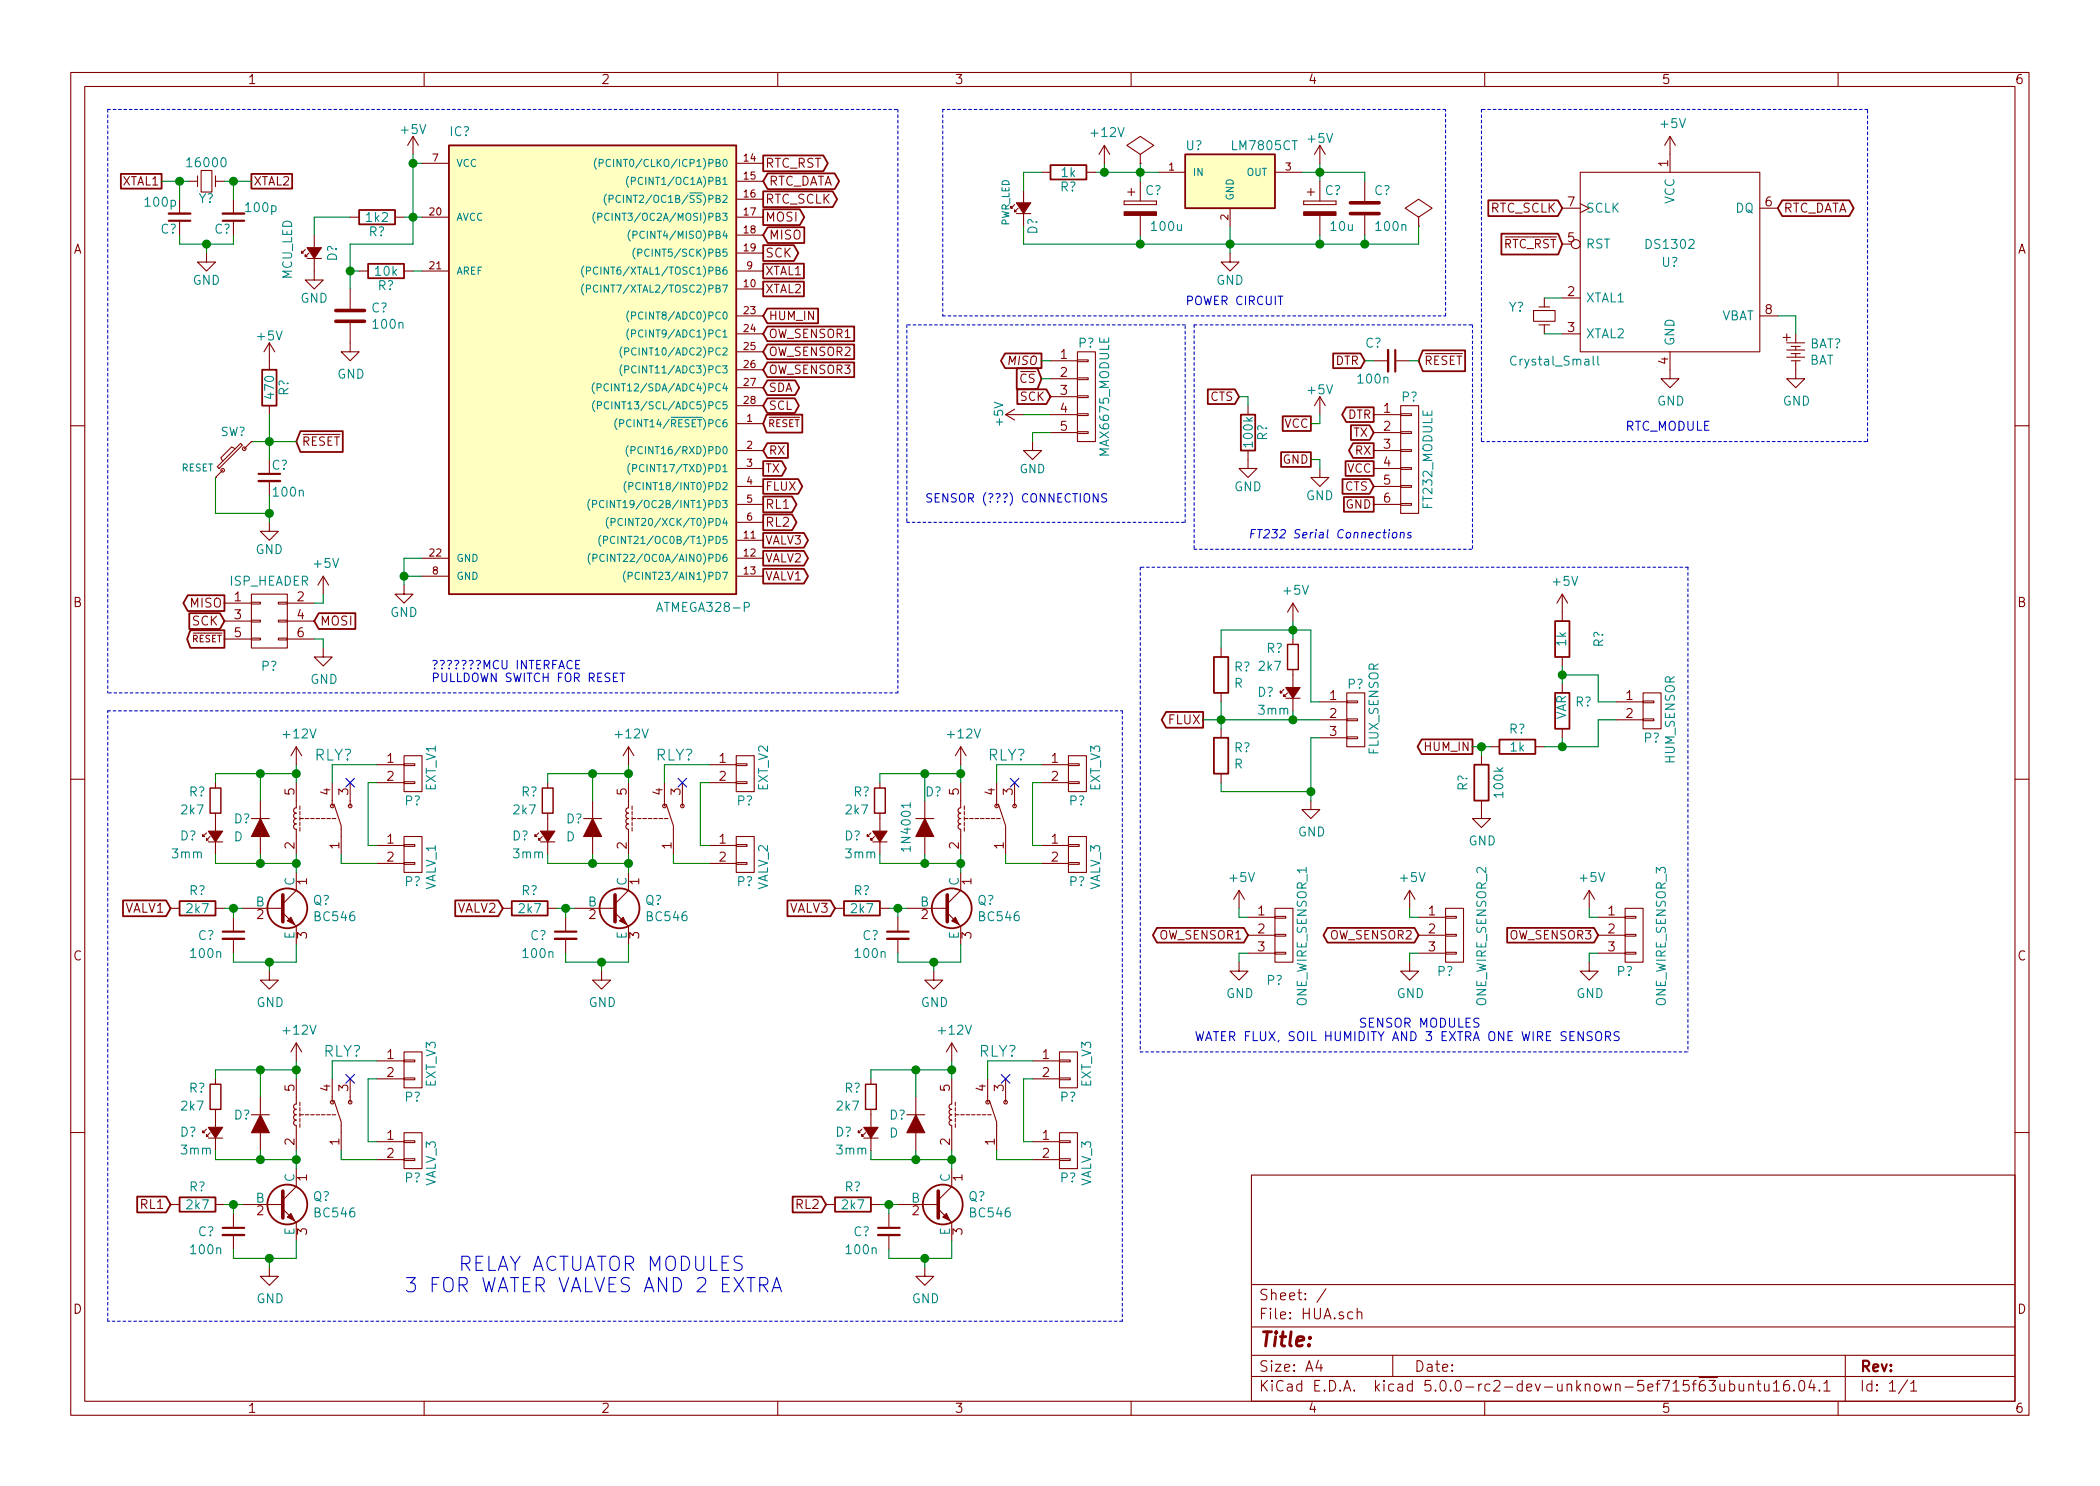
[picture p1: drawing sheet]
<svg xmlns="http://www.w3.org/2000/svg" width="297mm" height="210mm" viewBox="0 0 297 210" stroke-linecap="round" stroke-linejoin="round" font-family="sans-serif">
<defs><g id="words">
<g font-size="2.8" fill="#0000c2">
<text x="61" y="179.9">RELAY ACTUATOR MODULES</text>
<text x="57.1" y="182.9">3 FOR WATER VALVES AND 2 EXTRA</text>
</g>
<text font-size="2.8" fill="#840000" x="178" y="190.5">Title:</text>
<g font-size="2.1" fill="#008484">
<text x="44.4" y="107.6">RLY?</text>
<text x="92.7" y="107.6">RLY?</text>
<text x="139.7" y="107.6">RLY?</text>
<text x="45.7" y="149.5">RLY?</text>
<text x="138.4" y="149.5">RLY?</text>
</g>
<g font-size="2.1" fill="#840000">
<text x="178" y="184">Sheet: /</text>
<text x="178" y="186.7">File: HUA.sch</text>
<text x="178" y="196.9">KiCad E.D.A. kicad 5.0.0-rc2-dev-unknown-5ef715f63ubuntu16.04.1</text>
<text x="178" y="194.1">Size: A4</text>
<text x="200" y="194.1">Date:</text>
<text x="263" y="194.1">Rev:</text>
<text x="263" y="196.9">Id: 1/1</text>
</g>
<g font-size="1.8" fill="#840000">
<text x="35" y="11.9">1</text>
<text x="85" y="11.9">2</text>
<text x="135" y="11.9">3</text>
<text x="185" y="11.9">4</text>
<text x="235" y="11.9">5</text>
<text x="285" y="11.9">6</text>
<text x="108.2" y="23.7">RTC_RST</text>
<text x="236" y="23.6" transform="rotate(-90 236 23.6)">1</text>
<text x="108.2" y="28.8">RTC_SCLK</text>
<text x="108.7" y="26.3">RTC_DATA</text>
<text x="221.8" y="29.2">7</text>
<text x="249.7" y="29.2">6</text>
<text x="10.4" y="35.9">A</text>
<text x="108.2" y="31.4">MOSI</text>
<text x="108.7" y="33.9">MISO</text>
<text x="210.8" y="30.1">RTC_SCLK</text>
<text x="221.8" y="34.3">5</text>
<text x="252.2" y="30.1">RTC_DATA</text>
<text x="285.4" y="35.9">A</text>
<text x="108.2" y="36.4">SCK</text>
<text x="221.8" y="41.9">2</text>
<text x="221.8" y="47">3</text>
<text x="249.7" y="44.4">8</text>
<text x="150" y="50.8">1</text>
<text x="150" y="53.3">2</text>
<text x="236" y="51.5" transform="rotate(-90 236 51.5)">4</text>
<text x="150" y="55.9">3</text>
<text x="150" y="58.4">4</text>
<text x="195.7" y="58.4">1</text>
<text x="150" y="61">5</text>
<text x="195.7" y="61">2</text>
<text x="195.7" y="63.5">3</text>
<text x="195.7" y="66">4</text>
<text x="195.7" y="68.6">5</text>
<text x="195.7" y="71.1">6</text>
<text x="108.2" y="72">RL1</text>
<text x="108.2" y="74.5">RL2</text>
<text x="10.4" y="85.9">B</text>
<text x="27" y="86">MISO</text>
<text x="27.2" y="88.5">SCK</text>
<text x="33.2" y="85.1">1</text>
<text x="33.2" y="87.6">3</text>
<text x="42.1" y="85.1">2</text>
<text x="42.1" y="87.6">4</text>
<text x="45.2" y="88.5">MOSI</text>
<text x="285.4" y="85.9">B</text>
<text x="33.2" y="90.2">5</text>
<text x="42.1" y="90.2">6</text>
<text x="188.1" y="99.1">1</text>
<text x="188.1" y="101.6">2</text>
<text x="230" y="99.1">1</text>
<text x="230" y="101.6">2</text>
<text x="54.8" y="107.9">1</text>
<text x="101.8" y="107.9">1</text>
<text x="148.7" y="107.9">1</text>
<text x="165.3" y="102.5">FLUX</text>
<text x="188.1" y="104.1">3</text>
<text x="41.7" y="112.5" transform="rotate(-90 41.7 112.5)">5</text>
<text x="46.7" y="112.5" transform="rotate(-90 46.7 112.5)">4</text>
<text x="49.3" y="112.5" transform="rotate(-90 49.3 112.5)">3</text>
<text x="54.8" y="110.5">2</text>
<text x="88.6" y="112.5" transform="rotate(-90 88.6 112.5)">5</text>
<text x="93.7" y="112.5" transform="rotate(-90 93.7 112.5)">4</text>
<text x="96.3" y="112.5" transform="rotate(-90 96.3 112.5)">3</text>
<text x="101.8" y="110.5">2</text>
<text x="135.6" y="112.5" transform="rotate(-90 135.6 112.5)">5</text>
<text x="140.7" y="112.5" transform="rotate(-90 140.7 112.5)">4</text>
<text x="143.3" y="112.5" transform="rotate(-90 143.3 112.5)">3</text>
<text x="148.7" y="110.5">2</text>
<text x="54.8" y="119.4">1</text>
<text x="101.8" y="119.4">1</text>
<text x="148.7" y="119.4">1</text>
<text x="41.7" y="120.1" transform="rotate(-90 41.7 120.1)">2</text>
<text x="43.4" y="125.2" transform="rotate(-90 43.4 125.2)">1</text>
<text x="48" y="120.1" transform="rotate(-90 48 120.1)">1</text>
<text x="54.8" y="121.9">2</text>
<text x="88.6" y="120.1" transform="rotate(-90 88.6 120.1)">2</text>
<text x="90.4" y="125.2" transform="rotate(-90 90.4 125.2)">1</text>
<text x="95" y="120.1" transform="rotate(-90 95 120.1)">1</text>
<text x="101.8" y="121.9">2</text>
<text x="135.6" y="120.1" transform="rotate(-90 135.6 120.1)">2</text>
<text x="137.4" y="125.2" transform="rotate(-90 137.4 125.2)">1</text>
<text x="142" y="120.1" transform="rotate(-90 142 120.1)">1</text>
<text x="148.7" y="121.9">2</text>
<text x="17.7" y="129.2">VALV1</text>
<text x="36.3" y="130">2</text>
<text x="64.6" y="129.2">VALV2</text>
<text x="83.3" y="130">2</text>
<text x="111.6" y="129.2">VALV3</text>
<text x="130.3" y="130">2</text>
<text x="178" y="129.5">1</text>
<text x="202.1" y="129.5">1</text>
<text x="227.5" y="129.5">1</text>
<text x="10.4" y="135.9">C</text>
<text x="43.4" y="132.8" transform="rotate(-90 43.4 132.8)">3</text>
<text x="90.4" y="132.8" transform="rotate(-90 90.4 132.8)">3</text>
<text x="137.4" y="132.8" transform="rotate(-90 137.4 132.8)">3</text>
<text x="178" y="132.1">2</text>
<text x="178" y="134.6">3</text>
<text x="202.1" y="132.1">2</text>
<text x="202.1" y="134.6">3</text>
<text x="227.5" y="132.1">2</text>
<text x="227.5" y="134.6">3</text>
<text x="285.4" y="135.9">C</text>
<text x="54.8" y="149.9">1</text>
<text x="147.5" y="149.9">1</text>
<text x="41.7" y="154.4" transform="rotate(-90 41.7 154.4)">5</text>
<text x="46.7" y="154.4" transform="rotate(-90 46.7 154.4)">4</text>
<text x="49.3" y="154.4" transform="rotate(-90 49.3 154.4)">3</text>
<text x="54.8" y="152.4">2</text>
<text x="134.4" y="154.4" transform="rotate(-90 134.4 154.4)">5</text>
<text x="139.4" y="154.4" transform="rotate(-90 139.4 154.4)">4</text>
<text x="142" y="154.4" transform="rotate(-90 142 154.4)">3</text>
<text x="147.5" y="152.4">2</text>
<text x="54.8" y="161.3">1</text>
<text x="147.5" y="161.3">1</text>
<text x="41.7" y="162" transform="rotate(-90 41.7 162)">2</text>
<text x="43.4" y="167.1" transform="rotate(-90 43.4 167.1)">1</text>
<text x="48" y="162" transform="rotate(-90 48 162)">1</text>
<text x="54.8" y="163.8">2</text>
<text x="134.4" y="162" transform="rotate(-90 134.4 162)">2</text>
<text x="136.1" y="167.1" transform="rotate(-90 136.1 167.1)">1</text>
<text x="140.7" y="162" transform="rotate(-90 140.7 162)">1</text>
<text x="147.5" y="163.8">2</text>
<text x="20" y="171.1">RL1</text>
<text x="36.3" y="172">2</text>
<text x="112.7" y="171.1">RL2</text>
<text x="129.1" y="172">2</text>
<text x="43.4" y="174.7" transform="rotate(-90 43.4 174.7)">3</text>
<text x="136.1" y="174.7" transform="rotate(-90 136.1 174.7)">3</text>
<text x="10.4" y="185.9">D</text>
<text x="285.4" y="185.9">D</text>
<text x="35" y="199.9">1</text>
<text x="85" y="199.9">2</text>
<text x="135" y="199.9">3</text>
<text x="185" y="199.9">4</text>
<text x="235" y="199.9">5</text>
<text x="285" y="199.9">6</text>
</g>
<g font-size="1.8" fill="#008484">
<text x="26.7" y="23.7">16000</text>
<text x="56.8" y="19">+5V</text>
<text x="63.6" y="19.3">IC?</text>
<text x="154.5" y="19.4">+12V</text>
<text x="167.7" y="21.3">U?</text>
<text x="174.4" y="21.3">LM7805CT</text>
<text x="185.1" y="20.2">+5V</text>
<text x="235" y="18.1">+5V</text>
<text x="20.7" y="29.3">100p</text>
<text x="28.1" y="28.7">Y?</text>
<text x="150" y="27.1">R?</text>
<text x="150.2" y="25.1">1k</text>
<text x="162" y="27.6">C?</text>
<text x="187.4" y="27.6">C?</text>
<text x="194.4" y="27.6">C?</text>
<text x="236.9" y="28.9" transform="rotate(-90 236.9 28.9)">VCC</text>
<text x="22.7" y="33.1">C?</text>
<text x="30.3" y="33.1">C?</text>
<text x="34.9" y="30">100p</text>
<text x="51.9" y="31.4">1k2</text>
<text x="52.2" y="33.4">R?</text>
<text x="146.7" y="33.2" transform="rotate(-90 146.7 33.2)">D?</text>
<text x="163" y="32.7">100u</text>
<text x="188.3" y="32.7">10u</text>
<text x="194.8" y="32.7">100n</text>
<text x="224.3" y="35.2">RST</text>
<text x="224.3" y="30.1">SCLK</text>
<text x="233" y="35.2">DS1302</text>
<text x="245.5" y="30.1">DQ</text>
<text x="27.3" y="40.3">GND</text>
<text x="41.3" y="39.6" transform="rotate(-90 41.3 39.6)">MCU_LED</text>
<text x="47.7" y="37" transform="rotate(-90 47.7 37)">D?</text>
<text x="53.1" y="39">10k</text>
<text x="53.4" y="41.1">R?</text>
<text x="172" y="40.3">GND</text>
<text x="235.1" y="37.8">U?</text>
<text x="42.5" y="42.8">GND</text>
<text x="52.5" y="44.2">C?</text>
<text x="52.9" y="46.5">100n</text>
<text x="213.4" y="44.1">Y?</text>
<text x="224.3" y="42.8">XTAL1</text>
<text x="224.3" y="47.9">XTAL2</text>
<text x="243.3" y="45.3">VBAT</text>
<text x="36.5" y="48.2">+5V</text>
<text x="47.7" y="53.6">GND</text>
<text x="152.6" y="49.2">P?</text>
<text x="193.1" y="49.2">C?</text>
<text x="214.1" y="51.7">Crystal_Small</text>
<text x="236.9" y="49" transform="rotate(-90 236.9 49)">GND</text>
<text x="255.9" y="49.3">BAT?</text>
<text x="255.9" y="51.6">BAT</text>
<text x="38.8" y="56.3" transform="rotate(-90 38.8 56.3)">470</text>
<text x="40.8" y="56" transform="rotate(-90 40.8 56)">R?</text>
<text x="185.1" y="55.8">+5V</text>
<text x="192.2" y="54.3">100n</text>
<text x="198.3" y="56.8">P?</text>
<text x="234.4" y="57.4">GND</text>
<text x="252.2" y="57.4">GND</text>
<text x="156.9" y="64.4" transform="rotate(-90 156.9 64.4)">MAX6675_MODULE</text>
<text x="177.2" y="63.1" transform="rotate(-90 177.2 63.1)">100k</text>
<text x="179.2" y="62.4" transform="rotate(-90 179.2 62.4)">R?</text>
<text x="38.4" y="66.5">C?</text>
<text x="38.8" y="70.3">100n</text>
<text x="174.6" y="69.5">GND</text>
<text x="184.7" y="70.8">GND</text>
<text x="202.6" y="71.9" transform="rotate(-90 202.6 71.9)">FT232_MODULE</text>
<text x="32.5" y="82.9">ISP_HEADER</text>
<text x="36.1" y="78.4">GND</text>
<text x="44.5" y="80.4">+5V</text>
<text x="219.8" y="82.9">+5V</text>
<text x="55.2" y="87.3">GND</text>
<text x="93.3" y="86.6">ATMEGA328-P</text>
<text x="181.7" y="84.2">+5V</text>
<text x="37" y="94.9">P?</text>
<text x="174.6" y="95">R?</text>
<text x="178.1" y="94.9">2k7</text>
<text x="179.1" y="92.4">R?</text>
<text x="221.5" y="91.4" transform="rotate(-90 221.5 91.4)">1k</text>
<text x="226.8" y="91.6" transform="rotate(-90 226.8 91.6)">R?</text>
<text x="43.9" y="96.8">GND</text>
<text x="174.6" y="97.3">R</text>
<text x="177.9" y="98.6">D?</text>
<text x="178.1" y="101.1">3mm</text>
<text x="190.6" y="97.5">P?</text>
<text x="221.5" y="101.9" transform="rotate(-90 221.5 101.9)">VAR</text>
<text x="222.8" y="100">R?</text>
<text x="40.2" y="104.5">+12V</text>
<text x="87.2" y="104.5">+12V</text>
<text x="134.2" y="104.5">+12V</text>
<text x="174.6" y="106.4">R?</text>
<text x="195" y="106.8" transform="rotate(-90 195 106.8)">FLUX_SENSOR</text>
<text x="213.5" y="103.8">R?</text>
<text x="213.7" y="106.3">1k</text>
<text x="232.5" y="105.1">P?</text>
<text x="26.7" y="112.7">R?</text>
<text x="57.3" y="114">P?</text>
<text x="61.6" y="111.9" transform="rotate(-90 61.6 111.9)">EXT_V1</text>
<text x="73.7" y="112.7">R?</text>
<text x="104.3" y="114">P?</text>
<text x="108.6" y="111.9" transform="rotate(-90 108.6 111.9)">EXT_V2</text>
<text x="120.7" y="112.7">R?</text>
<text x="130.9" y="112.7">D?</text>
<text x="151.3" y="114">P?</text>
<text x="155.6" y="111.9" transform="rotate(-90 155.6 111.9)">EXT_V3</text>
<text x="174.6" y="108.8">R</text>
<text x="207.6" y="111.9" transform="rotate(-90 207.6 111.9)">R?</text>
<text x="212.6" y="112.7" transform="rotate(-90 212.6 112.7)">100k</text>
<text x="236.9" y="108" transform="rotate(-90 236.9 108)">HUM_SENSOR</text>
<text x="25.5" y="118.9">D?</text>
<text x="25.7" y="115.2">2k7</text>
<text x="33.1" y="116.5">D?</text>
<text x="33.1" y="119">D</text>
<text x="72.5" y="118.9">D?</text>
<text x="72.7" y="115.2">2k7</text>
<text x="80.1" y="116.5">D?</text>
<text x="80.1" y="119">D</text>
<text x="119.5" y="118.9">D?</text>
<text x="119.7" y="115.2">2k7</text>
<text x="183.6" y="118.4">GND</text>
<text x="207.7" y="119.6">GND</text>
<text x="24.4" y="121.5">3mm</text>
<text x="41.7" y="125.3" transform="rotate(-90 41.7 125.3)">C</text>
<text x="57.3" y="125.4">P?</text>
<text x="61.6" y="126" transform="rotate(-90 61.6 126)">VALV_1</text>
<text x="72.7" y="121.5">3mm</text>
<text x="88.6" y="125.3" transform="rotate(-90 88.6 125.3)">C</text>
<text x="104.3" y="125.4">P?</text>
<text x="108.6" y="126" transform="rotate(-90 108.6 126)">VALV_2</text>
<text x="119.7" y="121.5">3mm</text>
<text x="128.8" y="120.1" transform="rotate(-90 128.8 120.1)">1N4001</text>
<text x="135.6" y="125.3" transform="rotate(-90 135.6 125.3)">C</text>
<text x="151.3" y="125.4">P?</text>
<text x="155.6" y="126" transform="rotate(-90 155.6 126)">VALV_3</text>
<text x="174" y="124.8">+5V</text>
<text x="198.2" y="124.8">+5V</text>
<text x="223.6" y="124.8">+5V</text>
<text x="26.5" y="129.2">2k7</text>
<text x="26.8" y="126.7">R?</text>
<text x="36.2" y="128.3">B</text>
<text x="44.3" y="128">Q?</text>
<text x="44.6" y="130.3">BC546</text>
<text x="73.5" y="129.2">2k7</text>
<text x="73.8" y="126.7">R?</text>
<text x="83.2" y="128.3">B</text>
<text x="91.3" y="128">Q?</text>
<text x="91.6" y="130.3">BC546</text>
<text x="120.4" y="129.2">2k7</text>
<text x="120.8" y="126.7">R?</text>
<text x="130.2" y="128.3">B</text>
<text x="138.3" y="128">Q?</text>
<text x="138.6" y="130.3">BC546</text>
<text x="27.1" y="135.6">100n</text>
<text x="28" y="133">C?</text>
<text x="41.7" y="132.9" transform="rotate(-90 41.7 132.9)">E</text>
<text x="74.1" y="135.6">100n</text>
<text x="75" y="133">C?</text>
<text x="88.6" y="132.9" transform="rotate(-90 88.6 132.9)">E</text>
<text x="121.1" y="135.6">100n</text>
<text x="122" y="133">C?</text>
<text x="135.6" y="132.9" transform="rotate(-90 135.6 132.9)">E</text>
<text x="36.3" y="142.5">GND</text>
<text x="83.3" y="142.5">GND</text>
<text x="130.3" y="142.5">GND</text>
<text x="173.4" y="141.2">GND</text>
<text x="179.2" y="139.4">P?</text>
<text x="184.8" y="142.4" transform="rotate(-90 184.8 142.4)">ONE_WIRE_SENSOR_1</text>
<text x="197.6" y="141.2">GND</text>
<text x="203.3" y="138.1">P?</text>
<text x="210.2" y="142.4" transform="rotate(-90 210.2 142.4)">ONE_WIRE_SENSOR_2</text>
<text x="223" y="141.2">GND</text>
<text x="228.7" y="138.1">P?</text>
<text x="235.6" y="142.4" transform="rotate(-90 235.6 142.4)">ONE_WIRE_SENSOR_3</text>
<text x="40.2" y="146.4">+12V</text>
<text x="132.9" y="146.4">+12V</text>
<text x="26.7" y="154.6">R?</text>
<text x="57.3" y="155.9">P?</text>
<text x="61.6" y="153.8" transform="rotate(-90 61.6 153.8)">EXT_V3</text>
<text x="119.5" y="154.6">R?</text>
<text x="150" y="155.9">P?</text>
<text x="154.4" y="153.8" transform="rotate(-90 154.4 153.8)">EXT_V3</text>
<text x="25.5" y="160.8">D?</text>
<text x="25.7" y="157.1">2k7</text>
<text x="33.1" y="158.4">D?</text>
<text x="118.2" y="160.8">D?</text>
<text x="118.4" y="157.1">2k7</text>
<text x="125.8" y="158.4">D?</text>
<text x="125.8" y="161">D</text>
<text x="25.7" y="163.4">3mm</text>
<text x="41.7" y="167.3" transform="rotate(-90 41.7 167.3)">C</text>
<text x="57.3" y="167.3">P?</text>
<text x="61.6" y="167.9" transform="rotate(-90 61.6 167.9)">VALV_3</text>
<text x="118.4" y="163.4">3mm</text>
<text x="134.4" y="167.3" transform="rotate(-90 134.4 167.3)">C</text>
<text x="150" y="167.3">P?</text>
<text x="154.4" y="167.9" transform="rotate(-90 154.4 167.9)">VALV_3</text>
<text x="26.5" y="171.1">2k7</text>
<text x="26.8" y="168.6">R?</text>
<text x="36.2" y="170.2">B</text>
<text x="44.3" y="169.9">Q?</text>
<text x="44.6" y="172.3">BC546</text>
<text x="119.2" y="171.1">2k7</text>
<text x="119.5" y="168.6">R?</text>
<text x="128.9" y="170.2">B</text>
<text x="137" y="169.9">Q?</text>
<text x="137.3" y="172.3">BC546</text>
<text x="27.1" y="177.5">100n</text>
<text x="28" y="174.9">C?</text>
<text x="41.7" y="174.8" transform="rotate(-90 41.7 174.8)">E</text>
<text x="119.8" y="177.5">100n</text>
<text x="120.7" y="174.9">C?</text>
<text x="134.4" y="174.8" transform="rotate(-90 134.4 174.8)">E</text>
<text x="36.3" y="184.4">GND</text>
<text x="129" y="184.4">GND</text>
</g>
<g font-size="1.8" fill="#0000c2">
<text x="229.9" y="61">RTC_MODULE</text>
<text x="168.9" y="147.3">WATER FLUX, SOIL HUMIDITY AND 3 EXTRA ONE WIRE SENSORS</text>
</g>
<g font-size="1.7" fill="#840000">
<text x="17.3" y="26.2">XTAL1</text>
<text x="35.8" y="26.2">XTAL2</text>
<text x="212.6" y="35.1">RTC_RST</text>
<text x="108.2" y="38.9">XTAL1</text>
<text x="108.2" y="41.5">XTAL2</text>
<text x="108.7" y="45.3">HUM_IN</text>
<text x="108.7" y="47.8">OW_SENSOR1</text>
<text x="108.7" y="50.4">OW_SENSOR2</text>
<text x="108.7" y="52.9">OW_SENSOR3</text>
<text x="142.8" y="51.6">MISO</text>
<text x="188.9" y="51.6">DTR</text>
<text x="201.4" y="51.6">RESET</text>
<text x="108.7" y="55.4">SDA</text>
<text x="108.7" y="58">SCL</text>
<text x="144.3" y="54.2">CS</text>
<text x="144.3" y="56.7">SCK</text>
<text x="171.2" y="56.7">CTS</text>
<text x="190.6" y="59.3">DTR</text>
<text x="42.6" y="63.1">RESET</text>
<text x="108.7" y="64.3">RX</text>
<text x="181.5" y="65.6">GND</text>
<text x="181.7" y="60.5">VCC</text>
<text x="191.4" y="61.8">TX</text>
<text x="191.7" y="64.3">RX</text>
<text x="108.2" y="66.9">TX</text>
<text x="108.2" y="69.4">FLUX</text>
<text x="190.2" y="69.4">CTS</text>
<text x="190.4" y="72">GND</text>
<text x="190.6" y="66.9">VCC</text>
<text x="108.2" y="77">VALV3</text>
<text x="108.2" y="79.6">VALV2</text>
<text x="108.2" y="82.1">VALV1</text>
<text x="201.7" y="106.2">HUM_IN</text>
<text x="164.1" y="132.9">OW_SENSOR1</text>
<text x="188.2" y="132.9">OW_SENSOR2</text>
<text x="213.6" y="132.9">OW_SENSOR3</text>
</g>
<g font-size="1.7" fill="#0000c2">
<text x="167.6" y="43.2">POWER CIRCUIT</text>
<text x="130.8" y="71.1">SENSOR (???) CONNECTIONS</text>
<text x="176.5" y="76.2">FT232 Serial Connections</text>
<text x="64.2" y="94.7">MCU INTERFACE</text>
<text x="61" y="96.5">PULLDOWN SWITCH FOR RESET</text>
</g>
<g font-size="1.7" fill="#008484">
<text x="31.2" y="61.7">SW?</text>
<text x="141.9" y="60.1" transform="rotate(-90 141.9 60.1)">+5V</text>
<text x="144.2" y="66.9">GND</text>
</g>
<g font-size="1.4" fill="#840000">
<text x="61.2" y="22.9">7</text>
<text x="105.3" y="22.9">14</text>
<text x="105.3" y="25.4">15</text>
<text x="105.3" y="27.9">16</text>
<text x="165.4" y="24.1">1</text>
<text x="181.9" y="24.1">3</text>
<text x="60.8" y="30.5">20</text>
<text x="105.3" y="30.5">17</text>
<text x="105.3" y="33">18</text>
<text x="105.3" y="35.6">19</text>
<text x="173.7" y="31.1" transform="rotate(-90 173.7 31.1)">2</text>
<text x="60.8" y="38.1">21</text>
<text x="105.3" y="40.6">10</text>
<text x="105.7" y="38.1">9</text>
<text x="105.3" y="44.4">23</text>
<text x="105.3" y="47">24</text>
<text x="105.3" y="49.5">25</text>
<text x="105.3" y="52.1">26</text>
<text x="105.3" y="54.6">27</text>
<text x="105.3" y="57.1">28</text>
<text x="105.7" y="59.7">1</text>
<text x="105.7" y="63.5">2</text>
<text x="108.6" y="60.4">RESET</text>
<text x="105.7" y="66">3</text>
<text x="105.7" y="68.6">4</text>
<text x="105.7" y="71.1">5</text>
<text x="105.3" y="76.2">11</text>
<text x="105.7" y="73.7">6</text>
<text x="60.8" y="78.7">22</text>
<text x="61.2" y="81.3">8</text>
<text x="105.3" y="78.7">12</text>
<text x="105.3" y="81.3">13</text>
</g>
<g font-size="1.4" fill="#008484">
<text x="64.5" y="23.6">VCC</text>
<text x="86.5" y="23.6">(PCINT0/CLKO/ICP1)PB0</text>
<text x="87.8" y="28.7">(PCINT2/OC1B/SS)PB2</text>
<text x="90.1" y="26.2">(PCINT1/OC1A)PB1</text>
<text x="168.7" y="24.9">IN</text>
<text x="174.5" y="28.4" transform="rotate(-90 174.5 28.4)">GND</text>
<text x="176.3" y="24.9">OUT</text>
<text x="64.5" y="31.2">AVCC</text>
<text x="86.1" y="31.2">(PCINT3/OC2A/MOSI)PB3</text>
<text x="90.4" y="33.8">(PCINT4/MISO)PB4</text>
<text x="142.8" y="32" transform="rotate(-90 142.8 32)">PWR_LED</text>
<text x="64.5" y="38.9">AREF</text>
<text x="84.4" y="41.4">(PCINT7/XTAL2/TOSC2)PB7</text>
<text x="84.4" y="38.9">(PCINT6/XTAL1/TOSC1)PB6</text>
<text x="91" y="36.3">(PCINT5/SCK)PB5</text>
<text x="90.1" y="45.2">(PCINT8/ADC0)PC0</text>
<text x="90.1" y="47.7">(PCINT9/ADC1)PC1</text>
<text x="89.4" y="50.3">(PCINT10/ADC2)PC2</text>
<text x="89.4" y="52.8">(PCINT11/ADC3)PC3</text>
<text x="86" y="55.4">(PCINT12/SDA/ADC4)PC4</text>
<text x="86.1" y="57.9">(PCINT13/SCL/ADC5)PC5</text>
<text x="88.5" y="60.4">(PCINT14/RESET)PC6</text>
<text x="90.2" y="64.3">(PCINT16/RXD)PD0</text>
<text x="25.7" y="66.7">RESET</text>
<text x="85.8" y="71.9">(PCINT19/OC2B/INT1)PD3</text>
<text x="90.1" y="69.3">(PCINT18/INT0)PD2</text>
<text x="90.4" y="66.8">(PCINT17/TXD)PD1</text>
<text x="87.2" y="77">(PCINT21/OC0B/T1)PD5</text>
<text x="88.2" y="74.4">(PCINT20/XCK/T0)PD4</text>
<text x="64.5" y="79.5">GND</text>
<text x="64.5" y="82">GND</text>
<text x="85.7" y="79.5">(PCINT22/OC0A/AIN0)PD6</text>
<text x="90" y="82">(PCINT23/AIN1)PD7</text>
</g>
<text font-size="1.3" fill="#840000" x="27.1" y="90.9">RESET</text>
</g></defs>
<g fill="none" stroke="#840000" stroke-width=".15">
<path d="M10 10.3h277v189.9h-277zM12 12.2h273v186.1h-273zM58.4 19.3l-.7 1.3M58.4 19.3v2.5M58.4 19.3l.8 1.3M60 10.3v1.9M110 10.3v1.9M160 10.3v1.9M210 10.3v1.9M236.2 19.3v5.1M236.2 19.3l-.7 1.3M236.2 19.3l.8 1.3"/>
<path d="M260 10.3v1.9M25.4 28.2v2M26.7 25.6h1.2M27.9 24.9v1.5M28.4 24.1h1.6v3.1h-1.6zM29.2 35.8v1.3h1.3l-1.3 1.2-1.3-1.2h1.3M30.5 24.9v1.5M30.5 25.6h1.2M33 28.2v2M43.2 35.3l-.5 .5v-.2v.2h.2M43.4 36.6h2.1M43.7 35.8l-.5 .5v-.2v.2h.2"/>
<path d="M44.4 36.6v3h1.3l-1.3 1.3-1.2-1.3h1.2M44.4 33.3v1.7M49.5 30.7h1.3M50.8 38.3h1.3M55.9 30.7h1.2M57.1 38.3h1.3M59.7 30.7h3.8M59.7 38.3h3.8M59.7 23.1h3.8M104.1 25.6h3.8M104.1 30.7h3.8M104.1 38.3h3.8"/>
<path d="M104.1 23.1h3.8M104.1 28.2h3.8M104.1 33.3h3.8M104.1 35.8h3.8M143.5 29l-.5 .5v-.3v.3h.3M143.8 30.2h2M144 29.5l-.5 .5v-.3v.3h.3M144.8 26.9v1.8M144.8 30.2v1.8M147.3 24.4h1.3M153.7 24.4h1.2M156.2 20.6l-.8 1.2"/>
<path d="M156.2 20.6v2.5M156.2 20.6l.8 1.2M159 28.4v.6zM159 29h4.6zM159 28.4h4.6zM159.5 27.2h1M160 26.7v1M161.3 21.8l1.9-1.2-1.9-1.3-1.9 1.3 1.9 1.2v1.3M161.3 23.1h.1M161.3 25.6v2.8M161.3 30.5v2.8M163.6 28.4v.6z"/>
<path d="M163.8 24.4h3.8M174 35.8v1.3h1.3l-1.3 1.2-1.3-1.2h1.3M174 29.5v2.5M180.3 24.4h3.8M184.4 28.4v.6zM184.4 29h4.6zM184.4 28.4h4.6zM184.9 27.2h1M185.4 26.7v1M186.7 20.6v2.5M186.7 25.6v2.8M186.7 30.5v2.8"/>
<path d="M186.7 20.6l-.8 1.2M186.7 20.6l.8 1.2M189 28.4v.6zM193 25.6v2.8M193 30.5v2.8M200.7 30.7l1.9-1.2-1.9-1.3-1.9 1.3 1.9 1.2v1.3M200.7 32h.1M221 34.5h1.2M221 29.5h2.5M223.5 24.4h25.4v25.4h-25.4zM223.5 28.8l1.3 .7-1.3 .6M248.9 29.5h2.6"/>
<path d="M38.1 48.5v3.8M38.1 57.4v1.3M38.1 48.5l-.8 1.3M38.1 48.5l.8 1.3M49.5 45.7v4.1h1.3l-1.3 1.2-1.2-1.2h1.2M49.5 40.9v2.8M104.1 47.2h3.8M104.1 44.7h3.8M104.1 59.9h3.8M104.1 40.9h3.8M104.1 49.8h3.8M104.1 52.3h3.8"/>
<path d="M104.1 54.9h3.8M104.1 57.4h3.8M142.2 58.7l1.3 .7M142.2 58.7h2.6M143.5 57.9l-1.3 .8M148.6 58.7h3.8M148.6 51h3.8M148.6 53.6h3.8M148.6 56.1h3.8M152.4 58.5h1.5v.3h-1.5zM152.4 56h1.5v.3h-1.5zM152.4 53.5h1.5v.2h-1.5z"/>
<path d="M152.4 50.9h1.5v.3h-1.5zM152.4 49.8h2.5v12.7h-2.5zM176.5 57.4v1.3M186.7 56.1v2.6M186.7 56.1l-.8 1.3M186.7 56.1l.8 1.3M194.3 58.7h3.8M194.3 51h2M197.5 51h1.9M198.1 58.5h1.5v.3h-1.5zM198.1 57.4h2.6v15.2h-2.6zM216.9 43.9h3.1v1.6h-3.1z"/>
<path d="M217.7 43.4h1.5M217.7 46h1.5M218.4 42.2v1.2M218.4 46v1.2M221 42.2h2.5M221 47.2h2.5M236.2 49.8v3.8h1.3l-1.3 1.3-1.3-1.3h1.3M248.9 44.7h2.6M252.2 47.7h1M252.7 50.5h2.6M252.7 49.5h2.6M252.7 48.5h2.6"/>
<path d="M252.7 47.2v1.1M253.4 51h1.2M253.4 50h1.2M253.4 49h1.2M254 51v2.6h1.3l-1.3 1.3-1.3-1.3h1.3M254 47.2v1.3M254 49v.5M254 50v.5M10 60.2h2M30.5 67.6h.1M31.5 66.5l-1 1.1M33.3 63.5l-.5-.3-1.6 1.6 .3 .5"/>
<path d="M34 62.7l.3 .3-3.3 3.3-.3-.3zM35.6 62.5l-1.1 1M35.6 62.5h.1M38.1 73.9v1.3h1.3l-1.3 1.2-1.3-1.2h1.3M38.1 68.1v2M59.7 79h3.8M104.1 63.7h3.8M104.1 66.3h3.8M104.1 68.8h3.8M104.1 71.4h3.8M104.1 76.4h3.8M104.1 79h3.8"/>
<path d="M104.1 73.9h3.8M146 62.5v1.2h1.3l-1.3 1.3-1.2-1.3h1.2M148.6 61.2h3.8M152.4 61.1h1.5v.2h-1.5zM176.5 63.7v2.6h1.3l-1.3 1.3-1.2-1.3h1.2M186.7 66.3v1.3h1.3l-1.3 1.2-1.3-1.2h1.3M194.3 61.2h3.8M194.3 63.7h3.8M194.3 66.3h3.8M194.3 68.8h3.8M194.3 71.4h3.8M198.1 71.2h1.5v.3h-1.5z"/>
<path d="M198.1 68.7h1.5v.3h-1.5zM198.1 66.2h1.5v.2h-1.5zM198.1 63.6h1.5v.3h-1.5zM198.1 61.1h1.5v.2h-1.5zM285 60.2h2M31.7 85.3h3.9M31.7 87.9h3.9M31.7 90.4h3.9M35.6 90.3h1.2v.2h-1.2zM35.6 87.8h1.2v.2h-1.2zM35.6 85.2h1.2v.3h-1.2zM35.6 84.1h5v7.6h-5z"/>
<path d="M39.4 90.3h1.2v.2h-1.2zM39.4 87.8h1.2v.2h-1.2zM39.4 85.2h1.2v.3h-1.2zM40.6 85.3h3.8M40.6 87.9h3.8M40.6 90.4h3.8M45.7 91.7v1.3h1.3l-1.3 1.2-1.3-1.2h1.3M45.7 81.5l-.7 1.3M45.7 81.5v2.6M45.7 81.5l.8 1.3M57.1 82.8v1.3h1.3l-1.3 1.2-1.2-1.2h1.2M59.7 81.5h3.8"/>
<path d="M104.1 81.5h3.8M172.7 91.7v1.3M172.7 98v1.3M181.6 97.5l-.5 .5v-.2v.2h.3M181.9 98.8h2M182.1 98l-.5 .5v-.2v.2h.3M182.9 85.3v2.6M182.9 90.4v.8M182.9 94.7v2.6M182.9 98.8v1.8M182.9 85.3l-.8 1.3M182.9 85.3l.7 1.3"/>
<path d="M186.7 99.3h3.8M190.5 99.2h1.5v.2h-1.5zM190.5 98h2.5v7.7h-2.5zM221 84.1v3.8M221 93v1.2M221 96.8v1.2M221 84.1l-.8 1.2M221 84.1l.7 1.2M228.6 99.3h3.8M232.4 99.2h1.5v.2h-1.5zM232.4 98h2.5v5.1h-2.5zM10 110.3h2"/>
<path d="M29.2 117.9l-.5 .5v-.3v.3h.3M29.5 119.1h2M29.7 118.4l-.5 .5v-.3v.3h.3M30.5 110.7v.8M30.5 115.1v2.5M30.5 119.1v1.8M35.6 115.8h2.5M36.8 113.3v2.5M36.8 118.4v2.5M41.9 110.7v3.6a.38 .38 0 0 0-.4 .4 .38 .38 0 0 0 .4 .4 .38 .38 0 0 0-.4 .3 .38 .38 0 0 0 .4 .4 .38 .38 0 0 0-.4 .4 .38 .38 0 0 0 .4 .4 .38 .38 0 0 0-.4 .4 .38 .38 0 0 0 .4 .3v3.6M41.9 105.7v2.5M41.9 105.7l-.8 1.2"/>
<path d="M41.9 105.7l.8 1.2M42.4 117.1v.5M42.4 116.3v.5M42.4 115.6v.5M42.4 115.8h.5M42.4 114.8v.5M42.4 114v.5M43.2 115.8h.5M43.9 115.8h.5M44.7 115.8h.5M45.5 115.8h.5M46.2 115.8h.5"/>
<path d="M47 115.8h.5M47 110.7v3.3M47.2 113.8l1.1 3v4.1M49.5 110.7v3.3M53.3 108.2h3.8M53.3 110.7h3.8M53.3 119.6h3.8M57.1 110.6h1.6v.3h-1.6zM57.1 108.1h1.6v.2h-1.6zM57.1 106.9h2.6v5.1h-2.6zM57.1 119.5h1.6v.3h-1.6zM57.1 118.4h2.6v5h-2.6z"/>
<path d="M76.2 117.9l-.5 .5v-.3v.3h.2M76.5 119.1h2M76.7 118.4l-.5 .5v-.3v.3h.3M77.5 110.7v.8M77.5 115.1v2.5M77.5 119.1v1.8M82.5 115.8h2.6M83.8 113.3v2.5M83.8 118.4v2.5M88.9 110.7v3.6a.38 .38 0 0 0-.4 .4 .38 .38 0 0 0 .4 .4 .38 .38 0 0 0-.4 .3 .38 .38 0 0 0 .4 .4 .38 .38 0 0 0-.4 .4 .38 .38 0 0 0 .4 .4 .38 .38 0 0 0-.4 .4 .38 .38 0 0 0 .4 .3v3.6M88.9 105.7v2.5M88.9 105.7l-.8 1.2"/>
<path d="M88.9 105.7l.8 1.2M89.4 117.1v.5M89.4 116.3v.5M89.4 115.6v.5M89.4 115.8h.5M89.4 114.8v.5M89.4 114v.5M90.2 115.8h.5M90.9 115.8h.5M91.7 115.8h.5M92.5 115.8h.5M93.2 115.8h.5"/>
<path d="M94 115.8h.5M94 110.7v3.3M94.2 113.8l1 3v4.1M96.5 110.7v3.3M100.3 108.2h3.8M100.3 110.7h3.8M100.3 119.6h3.8M104.1 110.6h1.6v.3h-1.6zM104.1 108.1h1.6v.2h-1.6zM104.1 106.9h2.6v5.1h-2.6zM104.1 119.5h1.6v.3h-1.6zM104.1 118.4h2.6v5h-2.6z"/>
<path d="M123.2 117.9l-.5 .5v-.3v.3h.2M123.4 119.1h2.1M123.7 118.4l-.5 .5v-.3v.3h.2M124.5 110.7v.8M124.5 115.1v2.5M124.5 119.1v1.8M129.5 115.8h2.6M130.8 113.3v2.5M130.8 118.4v2.5M135.9 110.7v3.6a.38 .38 0 0 0-.4 .4 .38 .38 0 0 0 .4 .4 .38 .38 0 0 0-.4 .3 .38 .38 0 0 0 .4 .4 .38 .38 0 0 0-.4 .4 .38 .38 0 0 0 .4 .4 .38 .38 0 0 0-.4 .4 .38 .38 0 0 0 .4 .3v3.6M135.9 105.7v2.5M135.9 105.7l-.8 1.2"/>
<path d="M135.9 105.7l.8 1.2M136.4 117.1v.5M136.4 116.3v.5M136.4 115.6v.5M136.4 115.8h.5M136.4 114.8v.5M136.4 114v.5M137.2 115.8h.5M137.9 115.8h.5M138.7 115.8h.5M139.4 115.8h.6M140.2 115.8h.5"/>
<path d="M141 115.8h.5M141 110.7v3.3M141.2 113.8l1 3v4.1M143.5 110.7v3.3M147.3 108.2h3.8M147.3 110.7h3.8M147.3 119.6h3.8M151.1 110.6h1.6v.3h-1.6zM151.1 108.1h1.6v.2h-1.6zM151.1 106.9h2.6v5.1h-2.6zM151.1 119.5h1.6v.3h-1.6zM151.1 118.4h2.6v5h-2.6z"/>
<path d="M172.7 103.1v1.3M172.7 109.5v1.2M185.4 113.3v1.2h1.3l-1.3 1.3-1.3-1.3h1.3M186.7 101.8h3.8M186.7 104.4h3.8M190.5 104.3h1.5v.2h-1.5zM190.5 101.7h1.5v.3h-1.5zM209.5 113.3v2.5h1.3l-1.3 1.3-1.2-1.3h1.2M209.5 106.9v1.3M210.8 105.7h1.3M217.2 105.7h1.2M221 103.1v1.3"/>
<path d="M228.6 101.8h3.8M232.4 101.7h1.5v.3h-1.5zM285 110.3h2M24.1 128.5h1.3M30.5 128.5h1.2M33 129.8v1.9M33 132.8v2.1M34.3 128.5h5.7M38.1 137.4v1.3h1.3l-1.3 1.2-1.3-1.2h1.3M40 129.2l1.9 1.9v2.5M41.9 123.4v2.6l-1.9 1.9M53.3 122.2h3.8"/>
<path d="M57.1 122h1.6v.3h-1.6zM71.1 128.5h1.3M77.5 128.5h1.2M80 129.8v1.9M80 132.8v2.1M81.3 128.5h5.7M85.1 137.4v1.3h1.3l-1.3 1.2-1.3-1.2h1.3M87 129.2l1.9 1.9v2.5M88.9 123.4v2.6l-1.9 1.9M100.3 122.2h3.8M104.1 122h1.6v.3h-1.6zM118.1 128.5h1.3"/>
<path d="M124.5 128.5h1.2M127 129.8v1.9M127 132.8v2.1M128.3 128.5h5.7M132.1 137.4v1.3h1.2l-1.2 1.2-1.3-1.2h1.3M134 129.2l1.9 1.9v2.5M135.9 123.4v2.6l-1.9 1.9M147.3 122.2h3.8M151.1 122h1.6v.3h-1.6zM175.3 136.1v1.3h1.2l-1.2 1.3-1.3-1.3h1.3M175.3 126l-.8 1.2M175.3 126v2.5"/>
<path d="M175.3 126l.7 1.2M176.5 129.8h3.8M176.5 132.3h3.8M176.5 134.9h3.8M180.3 134.7h1.6v.3h-1.6zM180.3 132.2h1.6v.3h-1.6zM180.3 129.7h1.6v.2h-1.6zM180.3 128.5h2.6v7.6h-2.6zM199.4 136.1v1.3h1.3l-1.3 1.3-1.3-1.3h1.3M199.4 126l-.8 1.2M199.4 126v2.5M199.4 126l.8 1.2"/>
<path d="M200.7 129.8h3.8M200.7 132.3h3.8M200.7 134.9h3.8M204.5 134.7h1.5v.3h-1.5zM204.5 132.2h1.5v.3h-1.5zM204.5 129.7h1.5v.2h-1.5zM204.5 128.5h2.5v7.6h-2.5zM224.8 136.1v1.3h1.3l-1.3 1.3-1.3-1.3h1.3M224.8 126l-.8 1.2M224.8 126v2.5M224.8 126l.8 1.2M226.1 129.8h3.8"/>
<path d="M226.1 132.3h3.8M226.1 134.9h3.8M229.9 134.7h1.5v.3h-1.5zM229.9 132.2h1.5v.3h-1.5zM229.9 129.7h1.5v.2h-1.5zM229.9 128.5h2.5v7.6h-2.5zM29.2 159.8l-.5 .5v-.3v.3h.3M30.5 152.6v.8M30.5 157v2.5M35.6 157.7h2.5M36.8 155.2v2.5M41.9 152.6v3.6a.38 .38 0 0 0-.4 .4 .38 .38 0 0 0 .4 .4 .38 .38 0 0 0-.4 .4 .38 .38 0 0 0 .4 .3 .38 .38 0 0 0-.4 .4 .38 .38 0 0 0 .4 .4 .38 .38 0 0 0-.4 .4 .38 .38 0 0 0 .4 .4v3.5"/>
<path d="M41.9 147.6v2.5M41.9 147.6l-.8 1.2M41.9 147.6l.8 1.2M42.4 159v.5M42.4 158.2v.5M42.4 157.5v.5M42.4 157.7h.5M42.4 156.7v.5M42.4 156v.5M43.2 157.7h.5M43.9 157.7h.5M44.7 157.7h.5"/>
<path d="M45.5 157.7h.5M46.2 157.7h.5M47 157.7h.5M47 152.6v3.4M47.2 155.7l1.1 3v4.1M49.5 152.6v3.4M53.3 150.1h3.8M53.3 152.6h3.8M57.1 152.5h1.6v.3h-1.6zM57.1 150h1.6v.2h-1.6zM57.1 148.8h2.6v5.1h-2.6zM121.9 159.8l-.5 .5v-.3v.3h.3"/>
<path d="M123.2 152.6v.8M123.2 157v2.5M128.3 157.7h2.5M129.5 155.2v2.5M134.6 152.6v3.6a.38 .38 0 0 0-.4 .4 .38 .38 0 0 0 .4 .4 .38 .38 0 0 0-.4 .4 .38 .38 0 0 0 .4 .3 .38 .38 0 0 0-.4 .4 .38 .38 0 0 0 .4 .4 .38 .38 0 0 0-.4 .4 .38 .38 0 0 0 .4 .4v3.5M134.6 147.6v2.5M134.6 147.6l-.7 1.2M134.6 147.6l.8 1.2M135.1 159v.5M135.1 158.2v.5M135.1 157.5v.5M135.1 157.7h.5"/>
<path d="M135.1 156.7v.5M135.1 156v.5M135.9 157.7h.5M136.7 157.7h.5M137.4 157.7h.5M138.2 157.7h.5M138.9 157.7h.5M139.7 157.7h.5M139.7 152.6v3.4M140 155.7l1 3v4.1M142.2 152.6v3.4M146 150.1h3.9"/>
<path d="M146 152.6h3.9M149.9 152.5h1.5v.3h-1.5zM149.9 150h1.5v.2h-1.5zM149.9 148.8h2.5v5.1h-2.5zM10 160.2h2M24.1 170.4h1.3M29.5 161h2M29.7 160.3l-.5 .5v-.3v.3h.3M30.5 161v1.8M30.5 170.4h1.2M33 171.7v1.9M33 174.7v2.1"/>
<path d="M34.3 170.4h5.7M36.8 160.3v2.5M38.1 179.3v1.3h1.3l-1.3 1.3-1.3-1.3h1.3M40 171.1l1.9 1.9v2.5M41.9 165.3v2.6l-1.9 1.9M53.3 161.5h3.8M53.3 164.1h3.8M57.1 164h1.6v.2h-1.6zM57.1 161.4h1.6v.3h-1.6zM57.1 160.3h2.6v5h-2.6zM116.8 170.4h1.3M122.2 161h2"/>
<path d="M122.4 160.3l-.5 .5v-.3v.3h.3M123.2 170.4h1.3M123.2 161v1.8M125.7 171.7v1.9M125.7 174.7v2.1M127 170.4h5.7M129.5 160.3v2.5M130.8 179.3v1.3h1.3l-1.3 1.3-1.3-1.3h1.3M132.7 171.1l1.9 1.9v2.5M134.6 165.3v2.6l-1.9 1.9M146 161.5h3.9M146 164.1h3.9"/>
<path d="M149.9 164h1.5v.2h-1.5zM149.9 161.4h1.5v.3h-1.5zM149.9 160.3h2.5v5h-2.5zM177 166.3h108v32h-108zM285 160.2h2M60 198.3v1.9M110 198.3v1.9M160 198.3v1.9M177 194.8h108M177 191.8h108M177 187.8h108M177 181.8h108"/>
<path d="M186.5 192.5l-.4 1h1M186.8 193v1M187.6 182.3l-1.3 2M192 185.7a.41 .41 0 0 1 .6 .1v.8M192 185.1v1.5M197 191.8v3M210 198.3v1.9M241.5 194.9h1.4M241.7 195.3h.9l-.5 .6 .4 .1a.61 .61 0 0 1 .1 .7l-.2 .1h-.5l-.2-.1M243.3 195.8v.8a.39 .39 0 0 0 .6 .1M243.9 195.8v1M244.7 195.9l.4-.1 .3 .3-.1 .6-.2 .1-.4-.1"/>
<path d="M244.7 195.3v1.5M246 195.8v.8a.37 .37 0 0 0 .6 .1M246.6 195.8v1M247.4 196a.38 .38 0 0 1 .6 0v.8M247.4 195.8v1M248.5 195.8h.6M248.7 195.3v1.3l.2 .2h.2M249.6 195.8v.9a.43 .43 0 0 0 .6 0M250.2 195.8v1M250.9 195.8l.4-.5v1.5M250.9 196.8h.8M253 195.3a.62 .62 0 0 0-.7 .7v.5a.48 .48 0 0 0 .8 .2 .61 .61 0 0 0-.1-.7 .51 .51 0 0 0-.7 .2"/>
<path d="M253.8 196.7v.1l-.1-.1h.1v.1M254.6 195.5a.37 .37 0 0 1 .3-.2 .37 .37 0 0 1 .3 .3l.1 .3a.72 .72 0 0 1-.4 .9l-.3-.1a1.41 1.41 0 0 1 0-1.2zM256.2 195.2l-.3 1.1h.9M256.6 195.8v1M257.4 196.7v.1l-.1-.1h.1v.1M258 195.8l.4-.5v1.5M258 196.8h.9M260 198.3v1.9M261 191.8v6.5M269.8 195.2l-1.2 2M270.3 195.8l.3-.3 .1-.2v1.5M270.3 196.8h.8"/>
<circle cx="222.9" cy="34.5" r=".63"/>
<circle cx="31.5" cy="66.5" r=".25"/>
<circle cx="34.5" cy="63.5" r=".25"/>
<circle cx="47" cy="114" r=".25"/>
<circle cx="49.5" cy="114" r=".25"/>
<circle cx="94" cy="114" r=".25"/>
<circle cx="96.5" cy="114" r=".25"/>
<circle cx="141" cy="114" r=".25"/>
<circle cx="143.5" cy="114" r=".25"/>
<circle cx="47" cy="156" r=".25"/>
<circle cx="49.5" cy="156" r=".25"/>
<circle cx="139.7" cy="156" r=".25"/>
<circle cx="142.2" cy="156" r=".25"/>
</g>
<g fill="none" stroke="#840000" stroke-width=".25">
<path d="M17.1 24.6h5.8v2.1h-5.8zM35.6 24.6h5.7v2.1h-5.7zM50.8 29.7h5.1v2h-5.1zM52.1 37.3h5v2.1h-5zM63.5 20.6h40.6v63.5h-40.6zM107.9 37.3h5.8v2.1h-5.8zM107.9 39.8h5.8v2.1h-5.8zM107.9 22h8.6l.6 1.1-.6 1.1h-8.6zM107.9 27.1h9.9l.6 1.1-.6 1.1h-9.9zM107.9 29.6h5.2l.7 1.1-.7 1.1h-5.2zM107.9 34.7h4.4l.6 1.1-.6 1.1h-4.4zM108.6 24.5h9.5l.6 1.1-.6 1.2h-9.5l-.7-1.2z"/>
<path d="M108.6 32.2h5.2v2.2h-5.2l-.7-1.1zM148.6 23.4h5.1v2h-5.1zM167.6 21.8h12.7v7.7h-12.7zM210.5 28.3h9.8l.7 1.2-.7 1.1h-9.8zM212.4 33.1h8l.6 1.4-.6 1.5h-8zM252.1 28.3h9.5l.6 1.2-.6 1.1h-9.5l-.6-1.1zM37.1 52.3h2v5.1h-2zM108.4 58.7h5.1v2.5h-5.1l-.5-1.3zM108.5 43.7h7.2v2h-7.2l-.6-1zM108.5 46.2h12.3v2.1h-12.3l-.6-1.1zM108.5 48.7h12.3v2.1h-12.3l-.6-1zM108.5 51.3h12.3v2.1h-12.3l-.6-1.1z"/>
<path d="M108.5 53.8h4l.6 1.1-.6 1h-4l-.6-1zM108.5 56.4h3.9l.6 1-.6 1h-3.9l-.6-1zM142.2 50h5.1v2.1h-5.1l-.6-1.1zM143.8 52.1h2.9l.6 1.5-.6 1.5h-2.9zM143.9 55.1h4.1l.6 1-.6 1.1h-4.1zM170.8 55.1h3.9l.6 1-.6 1.1h-3.9zM175.5 58.7h2v5h-2zM181.4 58.9h4v2.1h-4zM188.6 50h3.9l.5 1-.5 1.1h-3.9zM190.4 57.6h3.9v2.1h-3.9l-.6-1zM201.2 49.6h6v2.9h-6l-.5-1.5zM42.5 61h6v3h-6l-.6-1.5z"/>
<path d="M107.9 65.2h2.7l.6 1.1-.6 1h-2.7zM107.9 75.4h5.8l.6 1-.6 1.1h-5.8zM107.9 77.9h5.8l.6 1.1-.6 1h-5.8zM107.9 67.8h5l.6 1-.6 1.1h-5zM107.9 70.3h4.1l.7 1.1-.7 1.1h-4.1zM107.9 72.8h4.1l.7 1.1-.7 1.1h-4.1zM108.5 62.7h3v2.1h-3l-.6-1.1zM181.2 64h4.2v2.1h-4.2zM189.9 67.8h3.8l.6 1-.6 1.1h-3.8zM190.1 70.3h4.2v2.1h-4.2zM190.3 65.2h4v2.1h-4zM191.1 60.2h2.6l.6 1-.6 1h-2.6z"/>
<path d="M191.4 62.7h2.9v2.1h-2.9l-.6-1.1zM26.6 84.2h5.1v2.3h-5.1l-.7-1.2zM26.8 86.8h4.3l.6 1.1-.6 1.1h-4.3zM26.9 89.2h4.8v2.5h-4.8l-.4-1.3zM45.1 86.8h5.2v2.2h-5.2l-.7-1.1zM107.9 80.5h5.8l.6 1-.6 1.1h-5.8zM171.7 93h2v5h-2zM220 87.9h2v5.1h-2zM220 98h2v5.1h-2zM164.9 100.7h5.3v2.3h-5.3l-.6-1.2zM171.7 104.4h2v5.1h-2zM201.1 104.6h7.2v2.1h-7.2l-.6-1z"/>
<path d="M208.5 108.2h2.1v5.1h-2.1zM212.1 104.6h5.1v2.1h-5.1zM17.4 127.4h6.1l.6 1.1-.6 1.1h-6.1zM25.4 127.5h5.1v2h-5.1zM64.4 127.4h6.1l.6 1.1-.6 1.1h-6.1zM72.4 127.5h5.1v2h-5.1zM111.4 127.4h6.1l.6 1.1-.6 1.1h-6.1zM119.4 127.5h5.1v2h-5.1zM163.7 131.3h12.2l.6 1-.6 1.1h-12.2l-.6-1.1zM187.8 131.3h12.3l.6 1-.6 1.1h-12.3l-.6-1.1zM213.2 131.3h12.3l.6 1-.6 1.1h-12.3zM19.4 169.3h4.1l.6 1.1-.6 1.1h-4.1z"/>
<path d="M25.4 169.4h5.1v2h-5.1zM112.1 169.3h4.1l.6 1.1-.6 1.1h-4.1zM118.1 169.4h5.1v2h-5.1z"/>
<circle cx="40.6" cy="128.5" r="2.82"/>
<circle cx="87.6" cy="128.5" r="2.82"/>
<circle cx="134.6" cy="128.5" r="2.82"/>
<circle cx="40.6" cy="170.4" r="2.82"/>
<circle cx="133.3" cy="170.4" r="2.82"/>
</g>
<path d="M23.9 30.2h3M31.5 30.2h3M196.3 49.5v3.1M36.6 68.1h3M31.5 132.8h3M78.5 132.8h3M125.5 132.8h3M31.5 174.7h3M124.2 174.7h3.1" fill="none" stroke="#840000" stroke-width=".33"/>
<path d="M23.9 31.2h3M31.5 31.2h3M197.4 49.5v3.1M36.6 67.1h3M31.5 131.8h3M78.5 131.8h3M125.5 131.8h3M31.5 173.7h3M124.2 173.7h3.1" fill="none" stroke="#840000" stroke-width=".3"/>
<g fill="#840000" stroke="#840000" stroke-width=".15">
<path d="M43.4 35h2.1l-1.1 1.6z"/>
<path d="M159 30h4.6v.5h-4.6z"/>
<path d="M184.4 30h4.6v.5h-4.6z"/>
<path d="M143.8 28.7h2l-1 1.5z"/>
<path d="M40.6 130.3l.5-.5 .6 1z"/>
<path d="M36.8 115.8l1.3 2.6h-2.5z"/>
<path d="M87.6 130.3l.5-.5 .5 1z"/>
<path d="M83.8 115.8l1.3 2.6h-2.6z"/>
<path d="M134.6 130.3l.5-.5 .5 1z"/>
<path d="M130.8 115.8l1.3 2.6h-2.6z"/>
<path d="M40.6 172.2l.5-.5 .6 1z"/>
<path d="M36.8 157.7l1.3 2.6h-2.5z"/>
<path d="M133.3 172.2l.6-.5 .5 1z"/>
<path d="M129.5 157.7l1.3 2.6h-2.5z"/>
<path d="M29.5 159.5h2l-1 1.5z"/>
<path d="M122.2 159.5h2l-1 1.5z"/>
<path d="M29.5 117.6h2l-1 1.5z"/>
<path d="M76.5 117.6h2l-1 1.5z"/>
<path d="M123.4 117.6h2.1l-1 1.5z"/>
<path d="M181.9 97.3h2l-1 1.5z"/>
</g>
<g fill="none" stroke="#008400" stroke-width=".15">
<path d="M22.9 25.6h3.8M25.4 33.3v1.2h7.6v-1.2M25.4 25.6v2.6M29.2 34.5v1.3M31.7 25.6h3.9M33 25.6v2.6M49.5 30.7h-5.1v2.6M49.5 38.3h1.3M57.1 30.7h2.6M58.4 23.1h1.3M58.4 21.8v12.7h-8.9v6.4M58.4 38.3h1.3"/>
<path d="M144.8 32v2.5h55.9v-2.5M147.3 24.4h-2.5v2.5M154.9 24.4h8.9M156.2 23.1v1.3M161.3 23.1v2.5M161.3 33.3v1.2M174 32v3.8M184.1 24.4h8.9v1.2M186.7 23.1v2.5M186.7 33.3v1.2M193 33.3v1.2M38.1 58.7v6.3"/>
<path d="M144.8 58.7h3.8M147.3 51h1.3M147.3 53.6h1.3M175.3 56.1h1.2v1.3M186.7 58.7v1.2h-1.3M193 51h1.3M199.4 51h1.3M218.4 42.2h2.6M218.4 47.2h2.6M251.5 44.7h2.5v2.5M30.5 67.6v5h7.6M35.6 62.5h6.3"/>
<path d="M38.1 70.1v3.8M59.7 79h-2.6v3.8M148.6 61.2h-2.6v1.3M185.4 65h1.3v1.3M44.4 90.4h1.3v1.3M45.7 84.1v1.2h-1.3M57.1 81.5h2.6M172.7 91.7v-2.6h12.7v10.2h1.3M172.7 99.3v3.8M182.9 87.9v2.5M221 94.2v2.6M221 95.5h5.1v3.8h2.5"/>
<path d="M36.8 109.5v3.8M41.9 109.5h-11.4v1.2M41.9 108.2v2.5M53.3 110.7h-1.2v8.9h1.2M53.3 108.2h-6.3v2.5M83.8 109.5v3.8M88.9 109.5h-11.4v1.2M88.9 108.2v2.5M100.3 110.7h-1.2v8.9h1.2M100.3 108.2h-6.3v2.5M130.8 109.5v3.8M135.9 109.5h-11.4v1.2"/>
<path d="M135.9 108.2v2.5M147.3 110.7h-1.3v8.9h1.3M147.3 108.2h-6.3v2.5M170.2 101.8h16.5M172.7 110.7v1.3h12.7M182.9 100.6v1.2M186.7 104.4h-1.3v8.9M208.3 105.7h2.5M209.5 105.7v1.2M221 104.4v1.3M228.6 101.8h-2.5v3.9h-7.7M30.5 120.9v1.3h11.4"/>
<path d="M31.7 128.5h2.6M33 128.5v1.3M36.8 120.9v1.3M38.1 136.1v1.3M41.9 133.6v2.5h-8.9v-1.2M41.9 120.9v2.5M48.3 120.9v1.3h5M77.5 120.9v1.3h11.4M78.7 128.5h2.6M80 128.5v1.3M83.8 120.9v1.3M85.1 136.1v1.3"/>
<path d="M88.9 133.6v2.5h-8.9v-1.2M88.9 120.9v2.5M95.2 120.9v1.3h5.1M124.5 120.9v1.3h11.4M125.7 128.5h2.6M127 128.5v1.3M130.8 120.9v1.3M132.1 136.1v1.3M135.9 133.6v2.5h-8.9v-1.2M135.9 120.9v2.5M142.2 120.9v1.3h5.1M175.3 128.5v1.3h1.2"/>
<path d="M176.5 134.9h-1.2v1.2M199.4 128.5v1.3h1.3M200.7 134.9h-1.3v1.2M224.8 128.5v1.3h1.3M226.1 134.9h-1.3v1.2M36.8 151.4v3.8M41.9 151.4h-11.4v1.2M41.9 150.1v2.5M53.3 152.6h-1.2v8.9h1.2M53.3 150.1h-6.3v2.5M129.5 151.4v3.8M134.6 151.4h-11.4v1.2"/>
<path d="M134.6 150.1v2.5M146 152.6h-1.2v8.9h1.2M146 150.1h-6.3v2.5M30.5 162.8v1.3h11.4M31.7 170.4h2.6M33 170.4v1.3M36.8 162.8v1.3M38.1 178v1.3M41.9 175.5v2.5h-8.9v-1.2M41.9 162.8v2.5M48.3 162.8v1.3h5M123.2 162.8v1.3h11.4"/>
<path d="M124.5 170.4h2.5M125.7 170.4v1.3M129.5 162.8v1.3M130.8 178v1.3M134.6 175.5v2.5h-8.9v-1.2M134.6 162.8v2.5M141 162.8v1.3h5"/>
</g>
<g fill="#008400" stroke="#008400" stroke-width=".25">
<circle cx="57.2" cy="81.5" r=".51"/>
<circle cx="29.2" cy="34.5" r=".51"/>
<circle cx="25.4" cy="25.6" r=".51"/>
<circle cx="33" cy="25.6" r=".51"/>
<circle cx="58.4" cy="23.1" r=".51"/>
<circle cx="58.4" cy="30.7" r=".51"/>
<circle cx="38.1" cy="62.5" r=".51"/>
<circle cx="38.1" cy="72.6" r=".51"/>
<circle cx="156.2" cy="24.4" r=".51"/>
<circle cx="161.3" cy="24.4" r=".51"/>
<circle cx="161.3" cy="34.5" r=".51"/>
<circle cx="174" cy="34.5" r=".51"/>
<circle cx="186.7" cy="24.4" r=".51"/>
<circle cx="186.7" cy="34.5" r=".51"/>
<circle cx="193" cy="34.5" r=".51"/>
<circle cx="49.5" cy="38.3" r=".51"/>
<circle cx="221" cy="105.7" r=".51"/>
<circle cx="209.6" cy="105.7" r=".51"/>
<circle cx="41.9" cy="109.5" r=".51"/>
<circle cx="41.9" cy="122.2" r=".51"/>
<circle cx="33" cy="128.5" r=".51"/>
<circle cx="38.1" cy="136.1" r=".51"/>
<circle cx="88.9" cy="109.5" r=".51"/>
<circle cx="88.9" cy="122.2" r=".51"/>
<circle cx="80" cy="128.5" r=".51"/>
<circle cx="85.1" cy="136.1" r=".51"/>
<circle cx="135.9" cy="109.5" r=".51"/>
<circle cx="135.9" cy="122.2" r=".51"/>
<circle cx="127" cy="128.5" r=".51"/>
<circle cx="132.1" cy="136.1" r=".51"/>
<circle cx="41.9" cy="151.4" r=".51"/>
<circle cx="41.9" cy="164.1" r=".51"/>
<circle cx="33" cy="170.4" r=".51"/>
<circle cx="38.1" cy="178" r=".51"/>
<circle cx="134.6" cy="151.4" r=".51"/>
<circle cx="134.6" cy="164.1" r=".51"/>
<circle cx="125.7" cy="170.4" r=".51"/>
<circle cx="130.8" cy="178" r=".51"/>
<circle cx="36.8" cy="151.4" r=".51"/>
<circle cx="36.8" cy="164.1" r=".51"/>
<circle cx="129.5" cy="151.4" r=".51"/>
<circle cx="129.5" cy="164.1" r=".51"/>
<circle cx="36.8" cy="109.5" r=".51"/>
<circle cx="36.8" cy="122.2" r=".51"/>
<circle cx="83.8" cy="109.5" r=".51"/>
<circle cx="83.8" cy="122.2" r=".51"/>
<circle cx="130.8" cy="109.5" r=".51"/>
<circle cx="130.8" cy="122.2" r=".51"/>
<circle cx="172.7" cy="101.8" r=".51"/>
<circle cx="182.9" cy="101.8" r=".51"/>
<circle cx="182.9" cy="89.1" r=".51"/>
<circle cx="185.4" cy="112" r=".51"/>
<circle cx="221" cy="95.5" r=".51"/>
</g>
<g fill="none" stroke="#0000c2" stroke-width=".15" stroke-dasharray=".4 .4">
<path d="M15.2 15.5h111.8M15.2 15.5v82.5M127 15.5v82.5M133.3 15.5v29.2M204.5 15.5h-71.2M209.5 15.5v47M264.2 15.5h-54.7M128.3 46v27.9M133.3 44.7h71.2M167.6 46h-39.3M168.9 46v31.7M168.9 46h39.4"/>
<path d="M204.5 44.7v-29.2M208.3 46v31.7M128.3 73.9h39.3M167.6 73.9v-27.9M168.9 77.7h39.4M209.5 62.5h54.7M264.2 62.5v-47M127 98h-111.8M161.3 80.3v68.5M238.8 80.3h-77.5M238.8 80.3v68.5M15.2 100.6h143.5"/>
<path d="M158.7 100.6v86.3M161.3 148.8h77.5M15.2 186.9v-86.3M158.7 186.9h-143.5"/>
</g>
<g fill="none" stroke="#0000c2" stroke-width=".15">
<path d="M156.5 69.9l-.4-.1-.2 .2v.3l.6 .3v.2l-.2 .2h-.5M196.5 75.3l-.1 .8M196.5 74.9v.2M197 75.4l.2-.1 .4 .1-.1 .6-.2 .1-.3-.1zM198.1 75.4l.2-.1 .3 .1v.7M198.1 75.3l-.1 .8M199.6 75.4l-.3-.1-.2 .2 .1 .2 .3 .1v.3h-.4M61.2 93.5l.4-.1a.31 .31 0 0 1 .2 .4 .31 .31 0 0 1-.3 .2v.2M61.5 94.5v.1v-.1v.1M62.3 93.5l.4-.1a.31 .31 0 0 1 .1 .4 .31 .31 0 0 1-.2 .2l-.1 .2M62.5 94.5v.1h-.1l.1-.1v.1M63.3 93.5l.4-.1 .2 .2-.1 .2-.3 .4"/>
<path d="M63.5 94.5v.1M78.2 94h.4M78.8 93.4h-.6v1.2M79 94.6l.5-1.2 .3 1.2M79.1 94.3h.6M80.9 93.6a.48 .48 0 0 0-.6 0 .48 .48 0 0 0-.1 .5 .45 .45 0 0 0 .2 .5 .45 .45 0 0 0 .5-.1M81.4 94h.4M82 93.4h-.6v1.2h.6M87.7 95.2h.7M88 95.2v1.2M193.2 144.1h-.5l-.2 .1-.1 .2a.43 .43 0 0 0 .5 .3l.2 .2v.3a.56 .56 0 0 1-.7 .1M193.7 144.7h.4"/>
<path d="M194 146h.7M194.3 144.1h-.6v1.2h.6M195.6 144.1v1.2l-.7-1.2v1.2M196.8 144.1h-.4l-.2 .1-.1 .2 .1 .2 .6 .3v.2l-.2 .2h-.5M197.4 144.2l.2-.1a.47 .47 0 0 1 .6 .4l-.1 .7a.44 .44 0 0 1-.6 .1 1 1 0 0 1-.1-1.1zM198.7 144.7h.6a.34 .34 0 0 0 .2-.4 .34 .34 0 0 0-.3-.2h-.5v1.2M199 144.7l.5 .6M201 145.3v-1.2l.4 .9 .4-.9v1.2M202.4 144.2a.45 .45 0 0 1 .7 0 .88 .88 0 0 1-.2 1.1h-.4a1.07 1.07 0 0 1-.1-1.1zM203.8 144.1a.65 .65 0 0 1 .7 .5 .65 .65 0 0 1-.5 .7h-.2zM205 144.1v1l.3 .2h.2l.2-.2v-1M206.3 144.1v1.2h.7"/>
<path d="M207.4 144.7h.4M208 144.1h-.6v1.2h.6M209.2 144.1h-.5l-.2 .1v.2a.43 .43 0 0 0 .4 .3l.2 .2a.28 .28 0 0 1 .1 .2 .28 .28 0 0 1-.3 .2h-.4M225.8 146.1a.45 .45 0 0 1 .7 0 .88 .88 0 0 1-.3 1.1h-.3a1.07 1.07 0 0 1-.1-1.1zM227.1 146.6h.5l.2-.1v-.4l-.2-.1h-.5v1.2M227.4 146.6l.4 .6M229 146h-.5l-.1 .1-.1 .2a.43 .43 0 0 0 .5 .3l.2 .2a.28 .28 0 0 1 0 .3 .28 .28 0 0 1-.2 .1h-.5M102.1 178.7h.7M103.1 177.7h-1v2.1h1M105 177.8l-.8-.1a.48 .48 0 0 0-.4 .5 .48 .48 0 0 0 .4 .5 .73 .73 0 0 1 .8 .5 .49 .49 0 0 1-.4 .6l-.8-.2M107.5 181.8h.7a.54 .54 0 0 0 .4-.5 .54 .54 0 0 0-.4-.5h-.7v2M107.9 181.8l.7 1"/>
<path d="M109.2 182.8l.7-2 .6 2M109.4 182.2h.9"/>
</g>
<g fill="#ffffc2" stroke="#ffffc2" stroke-width=".14">
<path d="M167.6 21.8h12.7v7.7h-12.7z"/>
<path d="M63.5 20.6h40.6v63.5h-40.6z"/>
</g>
<path d="M191 30.2h4.1M191 28.7h4.1M47.5 45.5h4.1M47.5 43.9h4.1M40 126.6v3.8M87 126.6v3.8M134 126.6v3.8M40 168.5v3.8M132.7 168.5v3.8" fill="none" stroke="#840000" stroke-width=".51"/>
<g fill="none" stroke="#008484" stroke-width=".15">
<path d="M82.6 37.6a1.13 1.13 0 0 0 0 1.6M83 38.3h.4l.1-.2v-.2l-.5-.1v1M84.2 30a1.13 1.13 0 0 0 0 1.6M84.4 22.4a1.2 1.2 0 0 0 0 1.5M84.6 30.7h.4l.1-.2v-.3h-.5v1M84.6 37.9a.47 .47 0 0 0-.7 .4 .47 .47 0 0 0 .6 .5l.1-.1M84.8 23.1l.4-.1 .1-.4-.5-.1v1.1M85.8 27.5a1.13 1.13 0 0 0 0 1.5M86.2 28.2l.4-.1 .1-.1v-.3l-.5-.1v1M86.2 30.2a.47 .47 0 0 0-.7 .5 .47 .47 0 0 0 .6 .4h.1M86.3 22.6a.4 .4 0 0 0-.5 0 .4 .4 0 0 0-.1 .5 .37 .37 0 0 0 .2 .4 .37 .37 0 0 0 .4 0M87.8 27.7a.49 .49 0 0 0-.7 .4 .49 .49 0 0 0 .5 .5l.2-.1"/>
<path d="M88.9 24.9a1.2 1.2 0 0 0 0 1.6M89.2 32.6a1.13 1.13 0 0 0 0 1.5M89.3 25.6h.5v-.4l-.5-.1v1M89.5 33.2h.5l.1-.2v-.2l-.6-.1v1M89.8 35.1a1.13 1.13 0 0 0 0 1.5M90.2 35.8l.5-.1 .1-.1v-.3l-.6-.1v1.1M82.6 40.2a1.13 1.13 0 0 0 0 1.5M83 40.9l.4-.1 .1-.1v-.3l-.5-.1v1M84.1 54.1a1.13 1.13 0 0 0 0 1.6M84.1 56.7a1.13 1.13 0 0 0 0 1.5M84.5 54.8h.4l.1-.2v-.2l-.5-.1v1M84.5 57.4l.5-.1 .1-.1-.1-.3-.5-.1v1.1"/>
<path d="M84.6 40.4a.47 .47 0 0 0-.7 .4 .47 .47 0 0 0 .6 .5l.1-.1M86.1 54.4a.47 .47 0 0 0-.7 .4 .47 .47 0 0 0 .6 .5l.1-.1M86.1 56.9a.47 .47 0 0 0-.6 .4 .47 .47 0 0 0 .6 .5M87.3 59.2a1.13 1.13 0 0 0 0 1.6M87.7 59.9h.4l.1-.2v-.2l-.5-.1v1M88 49.1a1.2 1.2 0 0 0 0 1.5M88 51.6a1.2 1.2 0 0 0 0 1.6M88.4 49.8l.4-.1 .2-.2-.1-.2-.5-.1v1M88.4 52.3l.4-.1 .2-.1-.1-.3h-.5v1M89 44a1.2 1.2 0 0 0 0 1.5M89 46.5a1.2 1.2 0 0 0 0 1.6M89.3 44.7l.5-.1 .1-.4-.6-.1v1.1"/>
<path d="M89.3 47.2h.5l.1-.4-.6-.1v1M225.3 50.4v1.1l.2 .2M226 50.4v1.1l.2 .2M83.4 70.7a1.2 1.2 0 0 0 0 1.5M83.5 78.3a1.2 1.2 0 0 0 0 1.5M83.8 71.3h.5l.1-.2v-.2l-.6-.1v1M83.9 79l.5-.1 .1-.1-.1-.3-.5-.1v1M85 75.7a1.2 1.2 0 0 0 0 1.6M85.4 76.4h.5l.1-.2-.1-.2-.5-.1v1M85.4 70.9a.47 .47 0 0 0-.6 .4 .47 .47 0 0 0 .6 .5v-.1M85.5 78.5a.47 .47 0 0 0-.7 .4 .47 .47 0 0 0 .6 .5l.1-.1M86.1 73.2a1.2 1.2 0 0 0 0 1.5"/>
<path d="M86.4 73.9l.5-.1 .1-.1v-.3l-.6-.1v1.1M87 76a.47 .47 0 0 0-.7 .4 .47 .47 0 0 0 .6 .5l.1-.1M88 73.4a.47 .47 0 0 0-.6 .4 .47 .47 0 0 0 .6 .5M88.6 68.1a1.2 1.2 0 0 0 0 1.6M88.8 63a1.2 1.2 0 0 0 0 1.6M89 68.8h.4l.1-.2v-.3h-.5v1M89.1 65.6a1.2 1.2 0 0 0 0 1.5M89.3 63.7h.4l.1-.2v-.2l-.5-.1v1M89.5 66.3l.5-.1 .1-.1-.1-.3-.5-.1v1M88.5 80.8a1.2 1.2 0 0 0 0 1.6M88.8 81.5h.5l.1-.2v-.3h-.6v1M128.8 113.6v.7"/>
</g>
<path d="M48.9 110.1l1.2 1.2M50.1 110.1l-1.2 1.2M95.9 110.1l1.2 1.2M97.1 110.1l-1.2 1.2M142.9 110.1l1.2 1.2M144.1 110.1l-1.2 1.2M48.9 152l1.2 1.3M50.1 152l-1.2 1.3M141.6 152l1.2 1.3M142.8 152l-1.2 1.3" fill="none" stroke="#000084" stroke-width=".15"/>
<path d="M182.1 91.2h1.5v3.5h-1.5zM29.7 111.5h1.5v3.6h-1.5zM76.7 111.5h1.5v3.6h-1.5zM123.7 111.5h1.5v3.6h-1.5zM29.7 153.4h1.5v3.6h-1.5zM122.4 153.4h1.6v3.6h-1.6z" fill="none" stroke="#840000" stroke-width=".2"/>
<use href="#words"/>
</svg>
